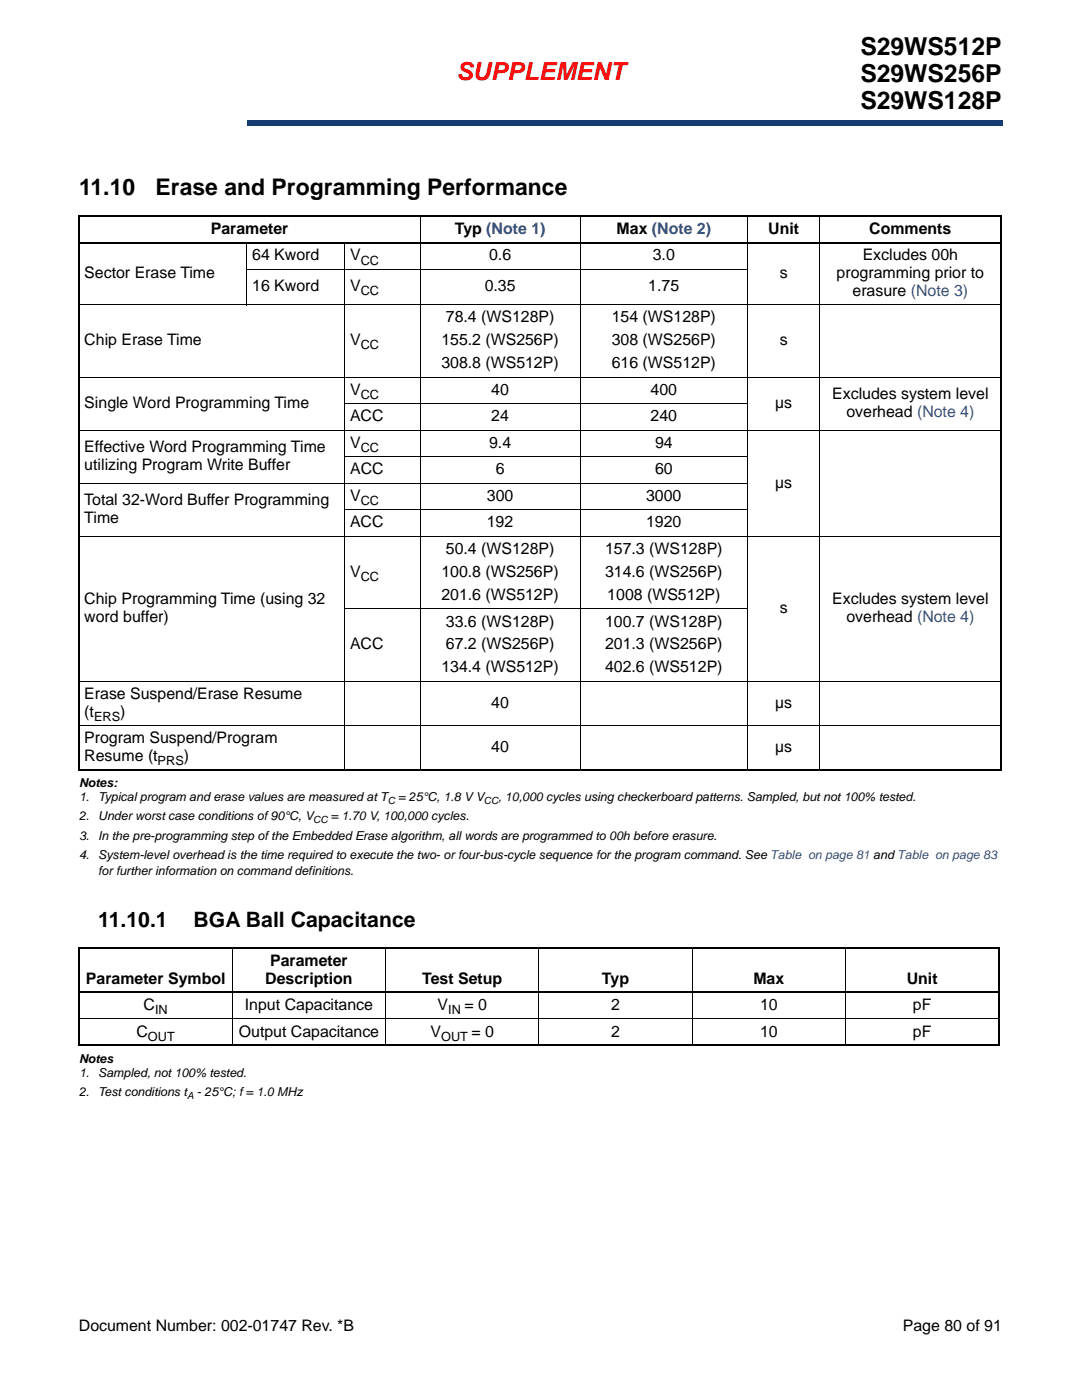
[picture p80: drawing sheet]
<svg xmlns="http://www.w3.org/2000/svg" width="216mm" height="279mm" viewBox="0 0 216 279" stroke-linecap="round" stroke-linejoin="round" font-family="sans-serif">
<defs><g id="words">
<g font-size="4.9">
<text x="171.7" y="11.1">S29WS512P</text>
<text x="171.7" y="16.4">S29WS256P</text>
<text x="171.7" y="21.7">S29WS128P</text>
</g>
<text font-size="4.9" fill="#f00" x="91.1" y="16">SUPPLEMENT</text>
<g font-size="4.6">
<text x="15.8" y="38.8">11.10</text>
<text x="31" y="38.8">Erase and Programming Performance</text>
</g>
<g font-size="4.2">
<text x="19.6" y="185">11.10.1</text>
<text x="38.6" y="185">BGA Ball Capacitance</text>
</g>
<g font-size="3.2">
<text x="42.1" y="46.7">Parameter</text>
<text x="90.8" y="46.7">Typ (Note 1)</text>
<text x="123" y="46.7">Max (Note 2)</text>
<text x="153.3" y="46.7">Unit</text>
<text x="173.5" y="46.7">Comments</text>
<text x="50.3" y="52">64 Kword</text>
<text x="69.8" y="52">V</text>
<text x="97.6" y="52">0.6</text>
<text x="130.3" y="52">3.0</text>
<text x="172.1" y="52">Excludes 00h</text>
<text x="16.8" y="55.5">Sector Erase Time</text>
<text x="50.3" y="58.2">16 Kword</text>
<text x="69.8" y="58.2">V</text>
<text x="96.7" y="58.2">0.35</text>
<text x="129.4" y="58.2">1.75</text>
<text x="155.6" y="55.5">s</text>
<text x="166.9" y="55.5">programming prior to</text>
<text x="170.1" y="59.1">erasure (Note 3)</text>
<text x="89" y="64.3">78.4 (WS128P)</text>
<text x="122.1" y="64.3">154 (WS128P)</text>
<text x="16.8" y="68.9">Chip Erase Time</text>
<text x="69.9" y="68.9">V</text>
<text x="88.1" y="68.9">155.2 (WS256P)</text>
<text x="122.1" y="68.9">308 (WS256P)</text>
<text x="155.6" y="68.9">s</text>
<text x="88.1" y="73.5">308.8 (WS512P)</text>
<text x="122.1" y="73.5">616 (WS512P)</text>
<text x="16.8" y="81.4">Single Word Programming Time</text>
<text x="69.8" y="78.8">V</text>
<text x="98" y="78.8">40</text>
<text x="129.8" y="78.8">400</text>
<text x="154.7" y="81.4">µs</text>
<text x="166.1" y="79.7">Excludes system level</text>
<text x="168.9" y="83.2">overhead (Note 4)</text>
<text x="69.9" y="84.1">ACC</text>
<text x="69.9" y="89.4">V</text>
<text x="97.6" y="89.4">9.4</text>
<text x="98" y="84.1">24</text>
<text x="129.8" y="84.1">240</text>
<text x="130.7" y="89.4">94</text>
<text x="16.8" y="90.3">Effective Word Programming Time</text>
<text x="16.8" y="93.8">utilizing Program Write Buffer</text>
<text x="69.8" y="94.7">ACC</text>
<text x="98.9" y="94.7">6</text>
<text x="130.7" y="94.7">60</text>
<text x="16.8" y="100.9">Total 32-Word Buffer Programming</text>
<text x="69.8" y="100">V</text>
<text x="97.2" y="100">300</text>
<text x="128.9" y="100">3000</text>
<text x="154.7" y="97.3">µs</text>
<text x="16.8" y="104.4">Time</text>
<text x="69.8" y="105.3">ACC</text>
<text x="97.1" y="105.3">192</text>
<text x="128.9" y="105.3">1920</text>
<text x="89" y="110.6">50.4 (WS128P)</text>
<text x="120.7" y="110.6">157.3 (WS128P)</text>
<text x="69.8" y="115.1">V</text>
<text x="88.1" y="115.1">100.8 (WS256P)</text>
<text x="88.1" y="119.7">201.6 (WS512P)</text>
<text x="120.7" y="115.1">314.6 (WS256P)</text>
<text x="121.2" y="119.7">1008 (WS512P)</text>
<text x="16.8" y="120.6">Chip Programming Time (using 32</text>
<text x="16.8" y="124.1">word buffer)</text>
<text x="89" y="125">33.6 (WS128P)</text>
<text x="120.7" y="125">100.7 (WS128P)</text>
<text x="155.6" y="122.4">s</text>
<text x="166.1" y="120.6">Excludes system level</text>
<text x="168.9" y="124.1">overhead (Note 4)</text>
<text x="69.8" y="129.6">ACC</text>
<text x="89" y="129.6">67.2 (WS256P)</text>
<text x="120.7" y="129.6">201.3 (WS256P)</text>
<text x="88.1" y="134.2">134.4 (WS512P)</text>
<text x="120.7" y="134.2">402.6 (WS512P)</text>
<text x="16.8" y="139.5">Erase Suspend/Erase Resume</text>
<text x="16.8" y="143">(t</text>
<text x="24" y="143">)</text>
<text x="98" y="141.2">40</text>
<text x="154.7" y="141.2">µs</text>
<text x="16.8" y="148.3">Program Suspend/Program</text>
<text x="16.8" y="151.8">Resume (t</text>
<text x="36.7" y="151.8">)</text>
<text x="98" y="150.1">40</text>
<text x="154.7" y="150.1">µs</text>
<text x="17.1" y="196.3">Parameter Symbol</text>
<text x="52.9" y="196.3">Description</text>
<text x="53.9" y="192.8">Parameter</text>
<text x="84.3" y="196.3">Test Setup</text>
<text x="120.1" y="196.3">Typ</text>
<text x="150.3" y="196.3">Max</text>
<text x="180.9" y="196.3">Unit</text>
<text x="28.7" y="201.6">C</text>
<text x="48.9" y="201.6">Input Capacitance</text>
<text x="87.3" y="201.6">V</text>
<text x="92.7" y="201.6">= 0</text>
<text x="121.9" y="201.6">2</text>
<text x="151.7" y="201.6">10</text>
<text x="182.2" y="201.6">pF</text>
<text x="27.2" y="206.9">C</text>
<text x="47.6" y="206.9">Output Capacitance</text>
<text x="85.9" y="206.9">V</text>
<text x="94.1" y="206.9">= 0</text>
<text x="121.9" y="206.9">2</text>
<text x="151.7" y="206.9">10</text>
<text x="182.2" y="206.9">pF</text>
<text x="15.7" y="265.6">Document Number: 002-01747 Rev. *B</text>
<text x="180.1" y="265.6">Page 80 of 91</text>
</g>
<g font-size="2.5">
<text x="72" y="52.8">CC</text>
<text x="72" y="59">CC</text>
<text x="72" y="69.7">CC</text>
<text x="72" y="79.6">CC</text>
<text x="72" y="90.2">CC</text>
<text x="72" y="100.8">CC</text>
<text x="72" y="115.9">CC</text>
<text x="18.8" y="143.8">ERS</text>
<text x="31.5" y="152.6">PRS</text>
<text x="15.8" y="157">Notes:</text>
<text x="15.8" y="159.8">1.</text>
<text x="19.6" y="159.8">Typical program and erase values are measured at T</text>
<text x="79.5" y="159.8">= 25°C, 1.8 V V</text>
<text x="99.4" y="159.8">, 10,000 cycles using checkerboard patterns. Sampled, but not 100% tested.</text>
<text x="15.8" y="167.6">3.</text>
<text x="15.8" y="163.7">2.</text>
<text x="19.6" y="163.7">Under worst case conditions of 90°C, V</text>
<text x="19.6" y="167.6">In the pre-programming step of the Embedded Erase algorithm, all words are programmed to 00h before erasure.</text>
<text x="66" y="163.7">= 1.70 V, 100,000 cycles.</text>
<text x="15.8" y="171.5">4.</text>
<text x="19.6" y="171.5">System-level overhead is the time required to execute the two- or four-bus-cycle sequence for the program command. See Table on page 81 and Table on page 83</text>
<text x="19.6" y="174.6">for further information on command definitions.</text>
<text x="30.9" y="202.4">IN</text>
<text x="89.4" y="202.4">IN</text>
<text x="29.5" y="207.7">OUT</text>
<text x="88.1" y="207.7">OUT</text>
<text x="15.8" y="212">Notes</text>
<text x="15.8" y="214.9">1.</text>
<text x="19.6" y="214.9">Sampled, not 100% tested.</text>
<text x="15.8" y="218.8">2.</text>
<text x="19.6" y="218.8">Test conditions t</text>
<text x="39.3" y="218.8">- 25°C; f = 1.0 MHz</text>
</g>
<g font-size="2">
<text x="77.4" y="160.4">C</text>
<text x="96.6" y="160.4">CC</text>
<text x="62.5" y="164.3">CC</text>
<text x="37.3" y="219.4">A</text>
</g>
</g></defs>
<path d="M49.4 24.1h150.7v.9h-150.7z" fill="#163b71"/>
<path d="M49.4 25h150.6M49.4 24.1h150.6" fill="none" stroke="#163b71" stroke-width=".2"/>
<path d="M49.4 24h.1v1h-.1z" fill="#163b71"/>
<path d="M16.2 15.7h32.4v10.1h-32.4z" fill="#fff"/>
<path d="M15.6 43.2h184.3M15.6 48.5h184.3M15.8 43.3v110.1M199.7 43.3v110.1M15.6 153.6h184.3M15.6 189.2h183.9M15.6 198.1h183.9M15.8 189.4v19M199.3 189.4v19M15.6 208.7h183.9" fill="none" stroke="#000" stroke-width=".36"/>
<g fill="none" stroke="#000" stroke-width=".2">
<path d="M49.2 53.8h100M49.3 48.3v12.6M68.8 48.3v105.5M83.8 43v110.8M115.8 43v110.8M149.2 43v110.8M163.6 43v110.8M15.6 60.8h184.3M15.6 75.3h184.3M15.6 85.9h184.3M15.6 96.5h133.6M68.7 80.6h80.5"/>
<path d="M68.7 91.2h80.5M15.6 107h184.3M68.7 101.7h80.5M15.6 136h184.3M68.7 121.5h80.5M15.6 144.8h184.3M46.4 189.1v19.7M76.9 189.1v19.7M107.5 189.1v19.7M138.1 189.1v19.7M168.7 189.1v19.7M15.6 203.3h183.9"/>
</g>
<use href="#words"/>
</svg>
